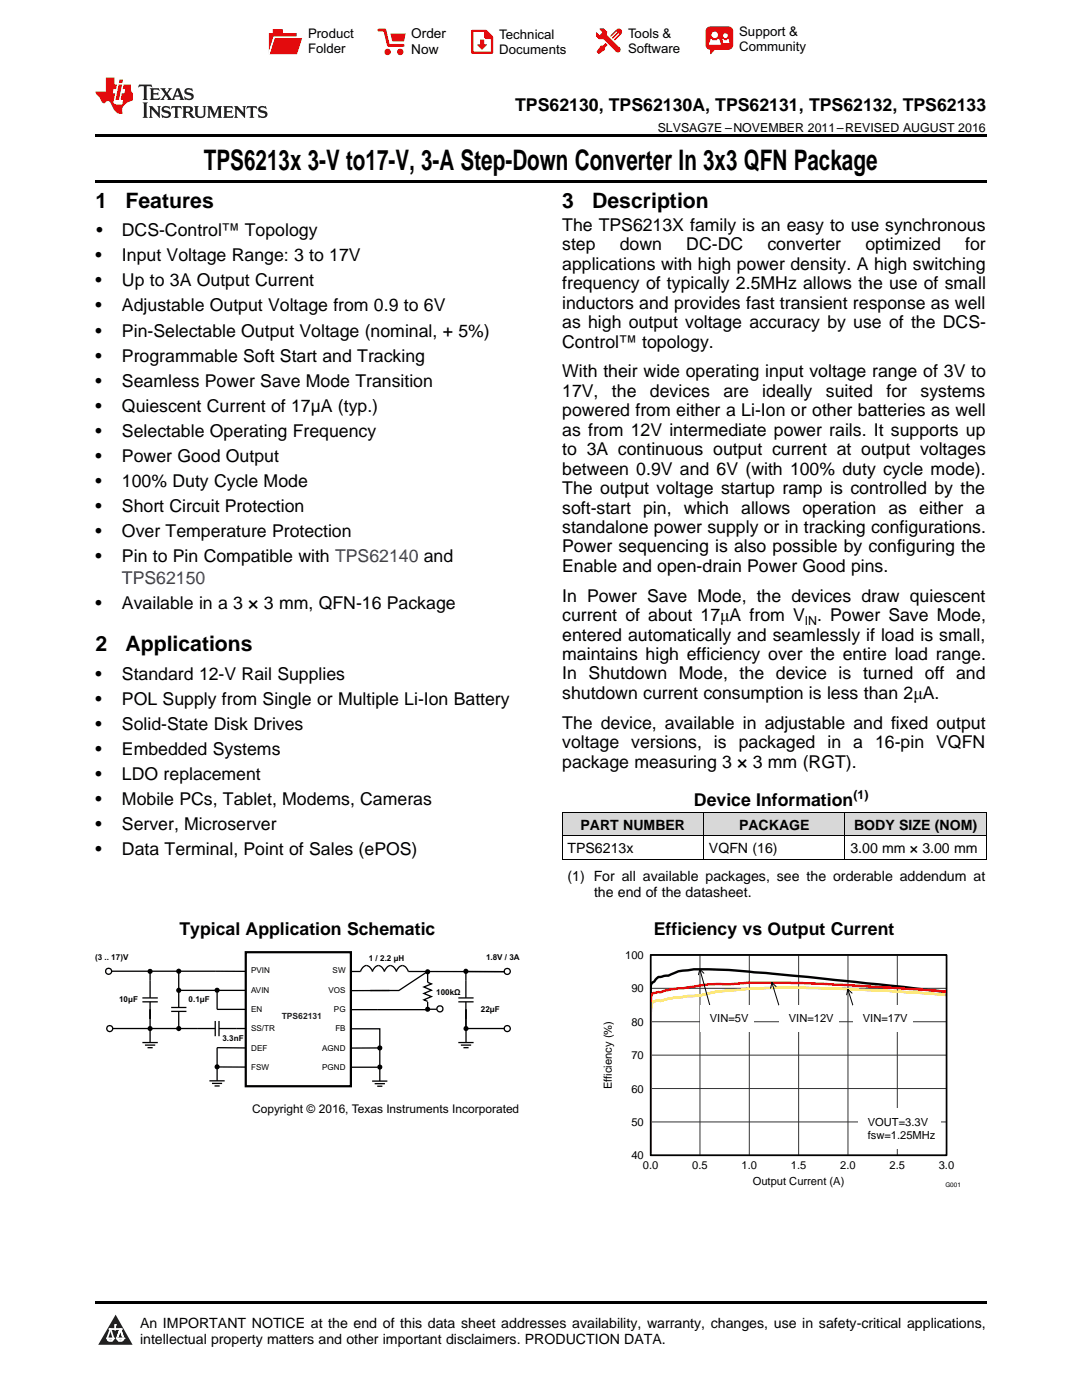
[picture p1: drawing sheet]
<svg xmlns="http://www.w3.org/2000/svg" width="216mm" height="279mm" viewBox="0 0 216 279" stroke-linecap="round" stroke-linejoin="round" font-family="sans-serif">
<defs><g id="words">
<text font-size="5.6" x="40.7" y="33.9">TPS6213x 3-V to17-V, 3-A Step-Down Converter In 3x3 QFN Package</text>
<g font-size="4.2">
<text x="19" y="41.4">1</text>
<text x="25" y="41.4">Features</text>
<text x="112.2" y="41.4">3</text>
<text x="118.2" y="41.4">Description</text>
<text x="19" y="129.9">2</text>
<text x="25" y="129.9">Applications</text>
</g>
<g font-size="3.5">
<text x="102.8" y="22.2">TPS62130, TPS62130A, TPS62131, TPS62132, TPS62133</text>
<text x="19.2" y="47.1">•</text>
<text x="24.3" y="47.1">DCS-Control™ Topology</text>
<text x="112.2" y="46.1">The TPS6213X family is an easy to use synchronous</text>
<text x="19" y="52.1">•</text>
<text x="24.3" y="52.1">Input Voltage Range: 3 to 17V</text>
<text x="112.2" y="50">step</text>
<text x="112.2" y="53.8">applications with high power density. A high switching</text>
<text x="123.7" y="50">down</text>
<text x="136.9" y="50">DC-DC</text>
<text x="153.1" y="50">converter</text>
<text x="172.7" y="50">optimized</text>
<text x="192.6" y="50">for</text>
<text x="19" y="57.2">•</text>
<text x="24.3" y="57.2">Up to 3A Output Current</text>
<text x="112.2" y="57.7">frequency of typically 2.5MHz allows the use of small</text>
<text x="19" y="62.2">•</text>
<text x="24.3" y="62.2">Adjustable Output Voltage from 0.9 to 6V</text>
<text x="112.2" y="61.6">inductors and provides fast transient response as well</text>
<text x="112.2" y="65.5">as high output voltage accuracy by use of the DCS-</text>
<text x="19" y="67.2">•</text>
<text x="24.3" y="67.2">Pin-Selectable Output Voltage (nominal, + 5%)</text>
<text x="112.2" y="69.4">Control™ topology.</text>
<text x="19" y="72.2">•</text>
<text x="19" y="77.2">•</text>
<text x="24.3" y="72.2">Programmable Soft Start and Tracking</text>
<text x="24.3" y="77.2">Seamless Power Save Mode Transition</text>
<text x="112.2" y="75.3">With their wide operating input voltage range of 3V to</text>
<text x="19" y="82.2">•</text>
<text x="24.3" y="82.2">Quiescent Current of 17µA (typ.)</text>
<text x="112.2" y="79.2">17V,</text>
<text x="112.2" y="83.1">powered from either a Li-Ion or other batteries as well</text>
<text x="122.1" y="79.2">the</text>
<text x="129.7" y="79.2">devices</text>
<text x="144.3" y="79.2">are</text>
<text x="152.1" y="79.2">ideally</text>
<text x="164.8" y="79.2">suited</text>
<text x="176.9" y="79.2">for</text>
<text x="183.7" y="79.2">systems</text>
<text x="19" y="87.2">•</text>
<text x="24.3" y="87.2">Selectable Operating Frequency</text>
<text x="112.2" y="87">as from 12V intermediate power rails. It supports up</text>
<text x="19" y="92.2">•</text>
<text x="24.3" y="92.2">Power Good Output</text>
<text x="112.2" y="90.8">to 3A continuous output current at output voltages</text>
<text x="112.2" y="94.7">between 0.9V and 6V (with 100% duty cycle mode).</text>
<text x="19" y="97.2">•</text>
<text x="24.3" y="97.2">100% Duty Cycle Mode</text>
<text x="112.2" y="98.6">The output voltage startup ramp is controlled by the</text>
<text x="19" y="102.2">•</text>
<text x="19" y="107.2">•</text>
<text x="24.3" y="102.2">Short Circuit Protection</text>
<text x="24.3" y="107.2">Over Temperature Protection</text>
<text x="112.2" y="102.5">soft-start pin, which allows operation as either a</text>
<text x="112.2" y="106.4">standalone power supply or in tracking configurations.</text>
<text x="19" y="112.3">•</text>
<text x="24.3" y="112.3">Pin to Pin Compatible with TPS62140 and</text>
<text x="112.2" y="110.2">Power sequencing is also possible by configuring the</text>
<text x="112.2" y="114.1">Enable and open-drain Power Good pins.</text>
<text x="19" y="121.5">•</text>
<text x="24.3" y="121.5">Available in a 3 × 3 mm, QFN-16 Package</text>
<text x="112.2" y="120.1">In Power Save Mode, the devices draw quiescent</text>
<text x="112.2" y="124">current of about 17μA from V . Power Save Mode,</text>
<text x="112.2" y="127.8">entered automatically and seamlessly if load is small,</text>
<text x="112.2" y="131.7">maintains high efficiency over the entire load range.</text>
<text x="19" y="135.6">•</text>
<text x="24.3" y="135.6">Standard 12-V Rail Supplies</text>
<text x="112.2" y="135.6">In Shutdown Mode, the device is turned off and</text>
<text x="19" y="140.7">•</text>
<text x="24.3" y="140.7">POL Supply from Single or Multiple Li-Ion Battery</text>
<text x="112.2" y="139.5">shutdown current consumption is less than 2μA.</text>
<text x="19" y="145.7">•</text>
<text x="24.3" y="145.7">Solid-State Disk Drives</text>
<text x="112.2" y="145.5">The device, available in adjustable and fixed output</text>
<text x="112.2" y="149.3">voltage versions, is packaged in a 16-pin VQFN</text>
<text x="19" y="150.7">•</text>
<text x="19" y="155.7">•</text>
<text x="24.3" y="150.7">Embedded Systems</text>
<text x="24.3" y="155.7">LDO replacement</text>
<text x="112.2" y="153.2">package measuring 3 × 3 mm (RGT).</text>
<text x="19" y="160.7">•</text>
<text x="24.3" y="160.7">Mobile PCs, Tablet, Modems, Cameras</text>
<text x="138.5" y="160.9">Device Information</text>
<text x="19" y="165.7">•</text>
<text x="24.3" y="165.7">Server, Microserver</text>
<text x="19" y="170.7">•</text>
<text x="24.3" y="170.7">Data Terminal, Point of Sales (ePOS)</text>
<text x="35.8" y="186.7">Typical Application Schematic</text>
<text x="130.5" y="186.7">Efficiency vs Output Current</text>
</g>
<text font-size="3.5" fill="#0000c8" x="24.3" y="116.5">TPS62150</text>
<g font-size="2.8">
<text x="115.8" y="165.6">PART NUMBER</text>
<text x="147.5" y="165.6">PACKAGE</text>
<text x="170.4" y="165.6">BODY SIZE (NOM)</text>
<text x="113.2" y="170.3">TPS6213x</text>
<text x="141.5" y="170.3">VQFN (16)</text>
<text x="169.7" y="170.3">3.00 mm × 3.00 mm</text>
<text x="113.2" y="175.8">(1) For all available packages, see the orderable addendum at</text>
<text x="118.5" y="178.9">the end of the datasheet.</text>
<text x="27.9" y="265">An IMPORTANT NOTICE at the end of this data sheet addresses availability, warranty, changes, use in safety-critical applications,</text>
<text x="27.9" y="268.2">intellectual property matters and other important disclaimers. PRODUCTION DATA.</text>
</g>
<g font-size="2.7">
<text x="82.1" y="7.7">Order</text>
<text x="82.1" y="10.7">Now</text>
</g>
<g font-size="2.6">
<text x="61.5" y="7.6">Product</text>
<text x="61.5" y="10.6">Folder</text>
<text x="99.6" y="7.8">Technical</text>
<text x="99.6" y="10.8">Documents</text>
<text x="125.3" y="7.6">Tools &amp;</text>
<text x="125.3" y="10.6">Software</text>
<text x="147.5" y="7.2">Support &amp;</text>
<text x="147.5" y="10.2">Community</text>
</g>
<g font-size="2.5">
<text x="131.2" y="26.3">SLVSAG7E –NOVEMBER 2011–REVISED AUGUST 2016</text>
<text x="160.6" y="124.7">IN</text>
<text x="170.3" y="159.5">(1)</text>
</g>
<text font-size="2.4" x="50.3" y="222.1">Copyright © 2016, Texas Instruments Incorporated</text>
<g font-size="2.2">
<text x="124.7" y="191.4">100</text>
<text x="126" y="198">90</text>
<text x="126" y="204.7">80</text>
<text x="141.7" y="204">VIN=5V</text>
<text x="157.4" y="204">VIN=12V</text>
<text x="172.2" y="204">VIN=17V</text>
<text x="126" y="211.4">70</text>
<text x="122.1" y="217.4" transform="rotate(-90 122.1 217.4)">Efficiency (%)</text>
<text x="126" y="218">60</text>
<text x="126" y="224.7">50</text>
<text x="173.2" y="224.7">VOUT=3.3V</text>
<text x="173.2" y="227.4">fsw=1.25MHz</text>
<text x="126" y="231.4">40</text>
<text x="128.3" y="233.3">0.0</text>
<text x="138.1" y="233.3">0.5</text>
<text x="148" y="233.3">1.0</text>
<text x="157.8" y="233.3">1.5</text>
<text x="167.7" y="233.3">2.0</text>
<text x="177.5" y="233.3">2.5</text>
<text x="187.3" y="233.3">3.0</text>
<text x="150.2" y="236.5">Output Current (A)</text>
</g>
<text font-size="1.7" fill="#231f20" x="56.2" y="203.4">TPS62131</text>
<g font-size="1.6">
<text x="19" y="191.6">(3 .. 17)V</text>
<text x="73.6" y="191.7">1 / 2.2 µH</text>
<text x="97" y="191.6">1.8V / 3A</text>
<text x="50.1" y="194.2">PVIN</text>
<text x="66.4" y="194.2">SW</text>
<text x="23.8" y="200">10μF</text>
<text x="37.6" y="200">0.1μF</text>
<text x="50.1" y="198.1">AVIN</text>
<text x="50.1" y="202">EN</text>
<text x="65.6" y="198.1">VOS</text>
<text x="66.6" y="202">PG</text>
<text x="87.1" y="198.6">100kΩ</text>
<text x="96" y="202">22μF</text>
<text x="44.4" y="207.7">3.3nF</text>
<text x="50.1" y="205.8">SS/TR</text>
<text x="50.1" y="209.7">DEF</text>
<text x="64.3" y="209.7">AGND</text>
<text x="66.9" y="205.8">FB</text>
<text x="50.1" y="213.6">FSW</text>
<text x="64.3" y="213.6">PGND</text>
</g>
<text font-size="1.3" x="188.6" y="236.9">G001</text>
</g></defs>
<g fill="#d8d8d8">
<path d="M112.2 162.2h28.2v4.7h-28.2z"/>
<path d="M140.4 162.2h28.2v4.7h-28.2z"/>
<path d="M168.6 162.2h28.2v4.7h-28.2z"/>
</g>
<path d="M23.1 262.4l3.4 6h-6.9z" fill="#231f20"/>
<path d="M21.4 267.1h1.2l-.3 .5h-.3a.55 .55 0 0 1-.6-.5z" fill-rule="evenodd" fill="#fff"/>
<path d="M21.4 267.1h1.2l-.3 .5h-.3a.55 .55 0 0 1-.6-.5z" fill="none" stroke="#231f20" stroke-width=".34"/>
<path d="M21.4 267.1l1.2 .1-.3 .4h-.5z" fill="none" stroke="#fff" stroke-width=".34"/>
<path d="M23 265.3h.1" fill="none" stroke="#fff" stroke-width=".34"/>
<path d="M23 264.4v.9z" fill="#fff"/>
<path d="M23 264.4v.9z" fill="none" stroke="#fff" stroke-width=".34"/>
<circle cx="23" cy="264.4" r=".17" fill="#fff"/>
<path d="M21.9 265.2h.1" fill="none" stroke="#fff" stroke-width=".34"/>
<path d="M21.9 265.2h2.3z" fill="#fff"/>
<path d="M21.9 265.2h2.3z" fill="none" stroke="#fff" stroke-width=".34"/>
<circle cx="24.2" cy="265.2" r=".17" fill="#fff"/>
<path d="M23.3 267.1h.1" fill="none" stroke="#fff" stroke-width=".34"/>
<path d="M24 265.2l-.7 1.9z" fill="#fff"/>
<path d="M24 265.2l-.7 1.9z" fill="none" stroke="#fff" stroke-width=".34"/>
<path d="M24 265.2l.7 1.9z" fill="#fff"/>
<path d="M24 265.2l.7 1.9z" fill="none" stroke="#fff" stroke-width=".34"/>
<path d="M24.6 267.1h.1" fill="none" stroke="#fff" stroke-width=".34"/>
<circle cx="21.4" cy="267.1" r=".17" fill="#fff"/>
<path d="M22.1 265.2l-.7 1.9z" fill="#fff"/>
<path d="M22.1 265.2l-.7 1.9z" fill="none" stroke="#fff" stroke-width=".34"/>
<path d="M22.1 265.2l.5 1.9z" fill="#fff"/>
<path d="M22.1 265.2l.5 1.9z" fill="none" stroke="#fff" stroke-width=".34"/>
<circle cx="22.6" cy="267.1" r=".17" fill="#fff"/>
<path d="M23.4 267.1h1.3a.65 .65 0 0 1-.7 .5 .65 .65 0 0 1-.6-.5z" fill-rule="evenodd" fill="#fff"/>
<path d="M23.4 267.1h1.3a.65 .65 0 0 1-.7 .5 .65 .65 0 0 1-.6-.5z" fill="none" stroke="#231f20" stroke-width=".34"/>
<path d="M23.4 267.1h1.3l-.4 .5h-.6z" fill="none" stroke="#fff" stroke-width=".34"/>
<path d="M23.3 267.1h.1" fill="none" stroke="#fff" stroke-width=".34"/>
<circle cx="24.7" cy="267.1" r=".17" fill="#fff"/>
<path d="M19 259.7h177.8v.5h-177.8z" fill="#000"/>
<path d="M129.8 190.6h59.1v40h-59.1z" fill="none" stroke="#000" stroke-width=".24"/>
<path d="M129.8 197.2h59.1M139.7 190.6v40M149.5 190.6v40M159.4 190.6v40M169.2 190.6v40M179 190.6v40M188.9 190.6h-59.1v40h59.1M129.8 217.2h59.1M129.8 210.6h59.1M129.8 203.9h59.1M129.8 223.9h59.1" fill="none" stroke="#333" stroke-width=".2"/>
<path d="M188.9 198l-8.5-1-26.4-2.7a170.2 170.2 0 0 0-15.5-.9l-1.2 .2a6.7 6.7 0 0 0-3.9 1.1l-1.3 .2a1.87 1.87 0 0 0-1.7 1.1l-.4 .3-.2 1.1v20.6" fill="none" stroke="#000" stroke-width=".48"/>
<path d="M188.9 197.9l-20.1-1.3-9.1-.4-10.2-.1-4.1 .3a35.5 35.5 0 0 0-9.2 .8 13.5 13.5 0 0 0-4.4 .8h-.4a1.31 1.31 0 0 0-1.4 .6l-.2 3.7v27.6" fill="none" stroke="#f00" stroke-width=".48"/>
<path d="M188.9 198.6a358.8 358.8 0 0 0-37.2-1.4l-8.4 .6-3.5 .8-1.3 .2a24 24 0 0 0-6.7 1 1.46 1.46 0 0 0-1.7 .5l-.2 1-.1 3.4v25.9" fill="none" stroke="#ffd700" stroke-width=".48"/>
<path d="M139.7 193.4l1.9 7.2M140.5 194.2l-.8-.8-.3 1.1" fill="none" stroke="#000" stroke-width=".2"/>
<path d="M139.7 200.6h10.7v5.3h-10.7z" fill="#fff"/>
<path d="M154 196.1l1.4 4.5M154.8 196.9l-.8-.8-.2 1.1" fill="none" stroke="#000" stroke-width=".2"/>
<path d="M155.4 200.6h12v5.3h-12z" fill="#fff"/>
<path d="M169.2 197.4l1 3.2M170 198.2l-.8-.8-.3 1.1" fill="none" stroke="#000" stroke-width=".2"/>
<g fill="#fff">
<path d="M170.2 200.6h11.9v5.3h-11.9z"/>
<path d="M171.2 221.2h16.5v8h-16.5z"/>
</g>
<path d="M129.8 190.6h59.1v40h-59.1z" fill="none" stroke="#000" stroke-width=".32"/>
<g fill="none" stroke="#000" stroke-width=".26">
<path d="M22.3 193.8l26.7 .1M28.4 199.9h3.1M28.4 199.2h3.1M29.9 194.2v5M29.9 199.9v8.2M35.7 197.7h13.3M35.7 193.8v7.3M43.3 198v3.4h5.7M70 193.9h1.9a1.13 1.13 0 0 1 .7-1.1 1.13 1.13 0 0 1 1.2 .3l.5 .8a1.13 1.13 0 0 1 .7-1.1 1.13 1.13 0 0 1 1.2 .3l.5 .8a1.13 1.13 0 0 1 .7-1.1 1.13 1.13 0 0 1 1.2 .3l.5 .8a1.15 1.15 0 0 1 1-1.2 1.15 1.15 0 0 1 1.3 1l.1 .2h19.1h-7.7M77.7 197.7h-7.7M85.3 193.9l-5.7 3.8h-5.7M85.3 194.2v1.8l.8 .4-1.5 .6 1.5 .6-1.5 .7 1.5 .6-1.5 .6 .7 .4"/>
<path d="M85.3 200v1.5h-15.3M91.5 199.9h3M91.5 199.2h3M93 193.8v5.4M93 199.9v8.2M22.5 205.3h20.4M28.4 208.1h3.1M28.9 208.6h2.1M29.4 209.1h1.1M34.2 201.8h3M34.2 201.1h3M35.7 201.8v3.5"/>
<path d="M41.8 215.7h3M42.3 216.2h2M42.8 216.7h1M42.9 203.8v3M43.1 212.9l5.9 .1M43.7 203.8v3M43.7 205.3h5.3M49 209.1h-5.7v6.6M70 213h5.4M70 205.3h5.8v3.8M74.2 215.8h3.1M74.8 216.3h2"/>
<path d="M75.3 216.8h1M75.8 209.1l-5.8 .1M75.8 209.1v6.7M85.5 201.4h1.7M91.5 208.1h3M92 208.6h2M92.5 209.1h1M93 205.3h7.6M93 201.4v2"/>
<circle cx="21.7" cy="193.8" r=".61"/>
<circle cx="29.9" cy="193.9" r=".38"/>
<circle cx="35.7" cy="197.6" r=".39"/>
<circle cx="35.7" cy="193.8" r=".39"/>
<circle cx="43.3" cy="197.6" r=".38"/>
<circle cx="85.3" cy="193.9" r=".38"/>
<circle cx="93" cy="193.8" r=".39"/>
<circle cx="101.2" cy="193.9" r=".61"/>
<circle cx="21.9" cy="205.3" r=".61"/>
<circle cx="29.9" cy="205.3" r=".38"/>
<circle cx="35.7" cy="205.3" r=".39"/>
<circle cx="43.3" cy="212.9" r=".38"/>
<circle cx="75.8" cy="209.1" r=".38"/>
<circle cx="75.8" cy="213" r=".38"/>
<circle cx="85.3" cy="201.4" r=".38"/>
<circle cx="87.8" cy="201.3" r=".61"/>
<circle cx="93" cy="205.3" r=".38"/>
<circle cx="101.2" cy="205.3" r=".61"/>
</g>
<path d="M49 190h21v26.8h-21z" fill="none" stroke="#000" stroke-width=".44"/>
<g fill="#000">
<circle cx="29.9" cy="193.9" r=".38"/>
<circle cx="35.7" cy="197.6" r=".39"/>
<circle cx="35.7" cy="193.8" r=".39"/>
<circle cx="43.3" cy="197.6" r=".38"/>
<circle cx="85.3" cy="193.9" r=".38"/>
<circle cx="93" cy="193.8" r=".39"/>
<circle cx="29.9" cy="205.3" r=".38"/>
<circle cx="35.7" cy="205.3" r=".39"/>
<circle cx="43.3" cy="212.9" r=".38"/>
<circle cx="75.8" cy="209.1" r=".38"/>
<circle cx="75.8" cy="213" r=".38"/>
<circle cx="85.3" cy="201.4" r=".38"/>
<circle cx="93" cy="205.3" r=".38"/>
</g>
<path d="M112.2 171.5h84.6M112.2 166.8h84.6M112.2 162.2h84.6M112.2 162.2v9.3M140.4 162.2v9.3M168.6 162.2v9.3M196.8 162.2v9.3" fill="none" stroke="#000" stroke-width=".2"/>
<path d="M19 35.9h177.8v.5h-177.8zM19 26.8h177.8v.6h-177.8zM112.2 171.5h.1zM168.5 171.5h.1zM196.7 171.5h.1z" fill="#000"/>
<path d="M27.7 16.9l-.1 .6 .6-.3h.5v.2v2.2l-.2 .4h1l-.2-.4v-2.2v-.2h.5l.6 .3-.2-.6zM29.9 17.6l.2 .4v1.6l-.2 .4h1.9l.1-.6a1.09 1.09 0 0 1-1.3 .1v-.6h.6l.4 .2v-.7l-.2 .2h-.8v-.6l.2-.1a1.01 1.01 0 0 1 1 .3l-.1-.6zM32 17.6l.9 1.2-1 1.2h.9l-.2-.3 .5-.7 .5 .7-.3 .3h1.7l-.2-.3 .1-.4h1l.1 .4-.2 .3h1l-.3-.4-.7-2h-.5l-1 2.2-.8-1.1 .9-1.1h-.9l.2 .2-.4 .7-.4-.7 .2-.2zM35.4 18l.4 1h-.8zM37 17.7a.66 .66 0 0 0-.2 .8 .66 .66 0 0 0 .6 .4l.7 .2 .1 .2a.8 .8 0 0 1-.7 .4 .8 .8 0 0 1-.7-.5l.1 .8 .2-.2a.94 .94 0 0 0 1.1 .1 .94 .94 0 0 0 .4-.9 1.48 1.48 0 0 0-1.3-.6v-.4a1.1 1.1 0 0 1 1.2 .2l-.2-.6-.2 .1-.5-.1zM28.5 20.4l.2 .4v2.3l-.2 .4h1l-.2-.4v-2.3l.2-.4zM29.7 21.2l.2 .4v1.5l-.2 .4h.8l-.3-.4 .1-1.3 1.6 1.8v-2l.2-.4h-.7l.2 .2v1.1l-1.2-1.3zM32.5 21.3a.66 .66 0 0 0-.2 .8 .66 .66 0 0 0 .6 .4l.6 .2 .2 .2a.8 .8 0 0 1-.8 .4 .8 .8 0 0 1-.7-.5l.2 .7 .2-.1a.94 .94 0 0 0 1 .1 .94 .94 0 0 0 .5-1 1.47 1.47 0 0 0-1.3-.6l-.1-.3a1.1 1.1 0 0 1 1.3 .2l-.2-.6-.2 .1-.5-.2zM34.3 21.2l-.2 .6a.64 .64 0 0 1 .8-.3v1.6l-.2 .4h1l-.3-.4 .1-1.6a.66 .66 0 0 1 .8 .3l-.2-.6zM36.3 21.2l.3 .4v1.5l-.3 .4h1l-.2-.2v-.7h.5l.1 .1a.8 .8 0 0 0 1.2 .7l-1-1a.62 .62 0 0 0 .6-.5 .62 .62 0 0 0-.6-.7zM37.1 21.5h.1a.48 .48 0 0 1 .6 0 .48 .48 0 0 1 .1 .6l-.2 .1-.6 .1zM38.7 21.2l.2 .2a2.29 2.29 0 0 0 .4 2 1.05 1.05 0 0 0 1.7-.7v-1.3l.2-.2h-.8l.2 .4v1.1a.61 .61 0 0 1-.6 .6 .61 .61 0 0 1-.6-.6v-1.1l.3-.4zM41.3 21.2l.3 .4v1.5l-.3 .4h.8l-.2-.4v-1.4l.8 1.9 .9-1.9v1.4l-.2 .4h.9l-.2-.4v-1.5l.2-.4h-.8l-.7 1.5-.6-1.5zM44.5 21.2l.2 .4v1.5l-.2 .4h1.9l.2-.6a1.1 1.1 0 0 1-1.4 .2v-.7h.6l.4 .2v-.6l-.2 .1-.8 .1v-.6l.2-.1a1.02 1.02 0 0 1 1.1 .2l-.2-.5zM46.7 21.2l.2 .4v1.5l-.2 .4h.8l-.3-.4 .1-1.3 1.6 1.8v-2l.2-.4h-.7l.2 .2v1.1l-1.2-1.3zM49.3 21.2l-.1 .6a.64 .64 0 0 1 .8-.3v1.6l-.3 .4h1l-.2-.4v-1.6a.66 .66 0 0 1 .8 .3l-.1-.6zM51.7 21.3a.66 .66 0 0 0-.2 .7 .66 .66 0 0 0 .7 .5l.6 .2 .1 .2a.8 .8 0 0 1-.7 .4 .8 .8 0 0 1-.7-.5l.1 .7 .2-.1a.94 .94 0 0 0 1.1 .1 .94 .94 0 0 0 .4-1 1.48 1.48 0 0 0-1.2-.6l-.1-.3a1.1 1.1 0 0 1 1.2 .2l-.2-.6-.1 .1-.6-.2z" fill="#231f20"/>
<path d="M21.1 15.5v2.8h-2v.4l.9 .9a.96 .96 0 0 0 1 1 .59 .59 0 0 1 .5-.4 .59 .59 0 0 1 .5 .3l.4 .8a1.61 1.61 0 0 0 2.1 1.3 1.63 1.63 0 0 1 1.1-2.2l.9-.3v-1.5a1.6 1.6 0 0 1-.4-1.7h-1.4l-.2 .9h.5l-.2 .8h-.5l-.2 1v.3h.5l-.2 .9h-.7a.74 .74 0 0 1-1-.6l.3-1.6h-.5l.2-.8h.5l.1-.9h-.4v-1.4zM23.7 16.9l-.7 3h.8l.6-3zM23.8 15.9l-.1 .7h.7l.2-.7z" fill="#ee1d23"/>
<g fill="#d60000">
<path d="M54.4 5.8h2v.8h2.8v4.2h-5.5v-4.2h.7z" fill-rule="evenodd"/>
<path d="M54.7 7.5h5.6l-1 3.3h-5.6z" fill-rule="evenodd"/>
</g>
<path d="M54.6 7.4h5.8l-.1 .1h-5.5l-1.1 3.3z" fill-rule="evenodd" fill="#fff"/>
<path d="M54.6 7.4h5.8l-.1 .1h-5.5l-1.1 3.3z" fill="none" stroke="#fff" stroke-width=".2"/>
<path d="M75.6 6h1.2l.7 3.1h3" fill="none" stroke="#d60000" stroke-width=".56"/>
<g fill="#d60000">
<path d="M77.9 6.7h3.1l-.4 1.5h-2.3z" fill-rule="evenodd"/>
<circle cx="77.3" cy="10.4" r=".64"/>
<circle cx="79.9" cy="10.4" r=".64"/>
</g>
<path d="M94.2 6.2h2.7l1.3 1.2v3.1h-4z" fill="none" stroke="#d60000" stroke-width=".44"/>
<g fill="#d60000">
<path d="M95.8 7.9h.8v1h.6l-1 1.1-1-1v-.1h.6z" fill-rule="evenodd"/>
<path d="M96.6 6.2h.3l1.3 1.2v.4h-1.3l-.3-.4z" fill-rule="evenodd"/>
<path d="M119.6 5.7h.9l.6 .6 .1 .7 2.5 2.5-.8 .8-2.3-2.3-1.1-.2-.6-.6v-.8l.7 .6 .5-.4v-.2l-.4-.5z" fill-rule="evenodd"/>
<path d="M119.9 9.1h.4l.5-.5 .4 .4-.5 .5v.4l-1.2 .9-.5-.5z" fill-rule="evenodd"/>
<path d="M123 5.9a.67 .67 0 0 1 .9 0 .67 .67 0 0 1 0 .9z" fill-rule="evenodd"/>
<path d="M123 5.9l.9 .9-1.2 1.2h-.2l.1-.2 .9-.9 .1-.2h-.3l-.9 1h-.2v-.2l.9-1 .1-.2h-.3l-.9 1h-.2v-.2z" fill-rule="evenodd"/>
<circle cx="123.3" cy="9.9" r=".54"/>
</g>
<path d="M121.1 6.3l-.1 .7" fill="none" stroke="#d60000" stroke-width=".2"/>
<g fill="#d60000">
<path d="M141.1 5.5l.6-.2h3.6a.95 .95 0 0 1 1 .9v2.8a.95 .95 0 0 1-1 .9h-3.6a.95 .95 0 0 1-.9-.9v-2.8z" fill-rule="evenodd"/>
<path d="M141.7 9.9h.9l-.7 .9h-.2z" fill-rule="evenodd"/>
</g>
<g fill="#fff">
<path d="M144.3 8.6h1.3z"/>
<path d="M141.8 7.8h.3l.1 .2h.8l.2-.2h.3l.4 1.1h-2.5z" fill-rule="evenodd"/>
<path d="M144.2 7.8h.2l.2 .2h.4l.2-.2h.2l.2 .8h-1.3z" fill-rule="evenodd"/>
<circle cx="142.6" cy="6.9" r=".65"/>
<circle cx="144.8" cy="7.1" r=".48"/>
</g>
<use href="#words"/>
</svg>
